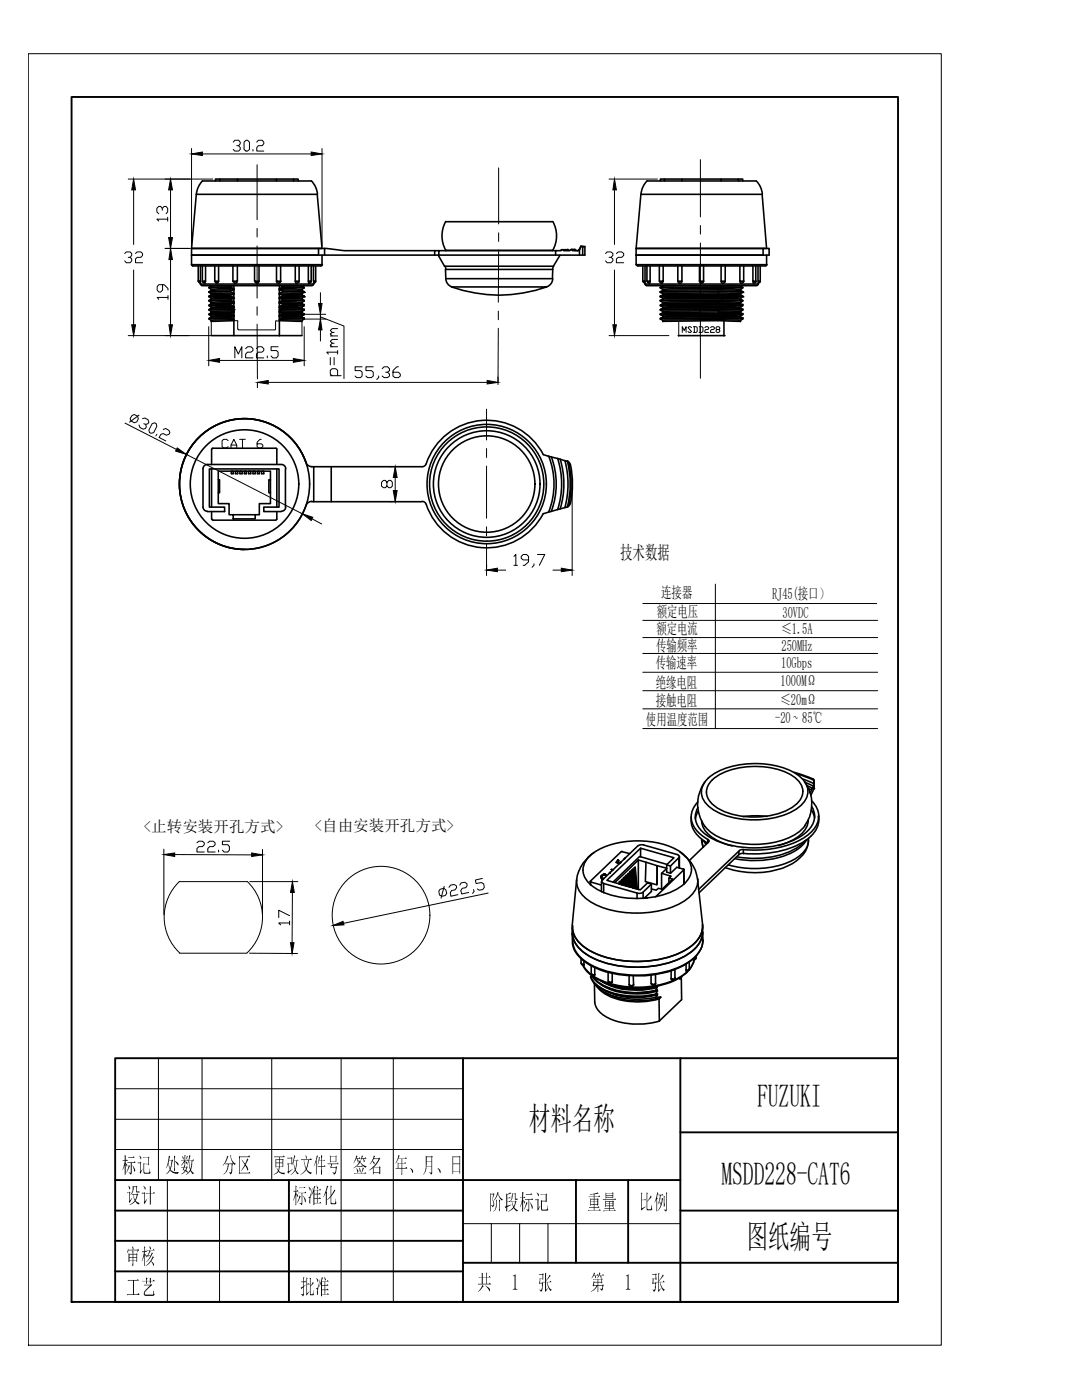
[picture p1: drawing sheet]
<svg xmlns="http://www.w3.org/2000/svg" width="216mm" height="279mm" viewBox="0 0 216 279" stroke-linecap="round" stroke-linejoin="round" font-family="sans-serif">
<defs><g id="words">
<g font-size="6.4">
<text x="151.1" y="220.8">FUZUKI</text>
<text x="105.5" y="225.6">材料名称</text>
<text x="143.9" y="236.5">MSDD228-CAT6</text>
<text x="149" y="249">图纸编号</text>
</g>
<text font-size="4.9" x="43" y="90.7">CAT 6</text>
<g font-size="4.5">
<text x="102" y="257.5">1</text>
<text x="124.6" y="257.5">1</text>
</g>
<g font-size="4.3">
<text x="44.3" y="234">分区</text>
<text x="24.3" y="234">标记</text>
<text x="32.9" y="234">处数</text>
<text x="54.5" y="234">更改文件号</text>
<text x="70.4" y="234">签名</text>
<text x="78.8" y="234">年、月、日</text>
<text x="25.1" y="240.1">设计</text>
<text x="58.3" y="240.1">标准化</text>
<text x="97.6" y="241.4">阶段标记</text>
<text x="117.2" y="241.5">重量</text>
<text x="127.4" y="241.4">比例</text>
<text x="25.1" y="252.3">审核</text>
<text x="95.2" y="257.4">共</text>
<text x="107.4" y="257.5">张</text>
<text x="117.8" y="257.5">第</text>
<text x="129.9" y="257.5">张</text>
<text x="25.2" y="258.4">工艺</text>
<text x="59.9" y="258.4">批准</text>
</g>
<text font-size="3.7" x="123.8" y="111.6">技术数据</text>
<g font-size="3.1">
<text x="131.9" y="119.4">连接器</text>
<text x="154" y="119.6">RJ45(接口）</text>
<text x="131.1" y="123.2">额定电压</text>
<text x="156.2" y="123.3">30VDC</text>
<text x="130.9" y="130">传输频率</text>
<text x="131" y="126.6">额定电流</text>
<text x="155.9" y="130">250MHz</text>
<text x="155.9" y="126.5">≤1.5A</text>
<text x="130.9" y="133.4">传输速率</text>
<text x="130.9" y="137.3">绝缘电阻</text>
<text x="155.8" y="136.8">1000MΩ</text>
<text x="155.9" y="133.3">10Gbps</text>
<text x="130.9" y="140.8">接触电阻</text>
<text x="155.8" y="140.8">≤20mΩ</text>
<text x="128.9" y="144.6">使用温度范围</text>
<text x="154.7" y="144.3">-20</text>
<text x="158.3" y="145.5">~</text>
<text x="160.1" y="144.3">85℃</text>
<text x="28.6" y="166">&lt;止转安装开孔方式&gt;</text>
<text x="62.7" y="165.9">&lt;自由安装开孔方式&gt;</text>
</g>
</g></defs>
<!-- layer: 0 -->
<g fill="none" stroke="#000" stroke-width=".32">
<path d="M39.2 38.8h24.1l1 10.8h-26.1zM40.4 36.1h21.7M40.4 36.1l-.8 1.2-.4 1.5M43.9 35.7h-.9v.4M47.4 36.1v-.4h7.8v.4M47.4 35.7h-3.5v.4M55.2 35.7h3.4v.4M58.6 35.7h.9v.4M62.1 36.1l.9 1.2 .3 1.5M127.9 38.8h24.2M127.9 38.8l-1 10.8h26.1l-.9-10.8M129.1 36.1l-.8 1.2-.4 1.5"/>
<path d="M129.2 36.1h21.6M132.6 35.7h-.8v.4M136.1 36.1v-.4h7.8v.4M136.1 35.7h-3.5v.4M143.9 35.7h3.5v.4M147.4 35.7h.8v.4M150.9 36.1l.8 1.2 .4 1.5M38.2 52.8l.3 .3M38.2 49.6h25.4M38.2 49.6v3.2h26.1v-1.9M38.5 53.1h25.5M39.6 53.1v3h.4v-3"/>
<path d="M39.6 56.1l.4 .4v-.4M40 56.7l.3 .2M40 56.6v.1M40.3 57h22M40.4 53.1v3h.6v-3M40.4 56.1l.2 .3 .3 .1M41 56.1l-.2 .5M41.7 58.2l4.2-.1v.1l.8 .3v.2l-4.5 .2M41.7 59.1l4.2-.1v.1l.8 .3v.1l-4.5 .2M41.7 60l4.2-.1 .8 .3v.2l-4.5 .2v-.2M41.7 60l.5 .4M41.7 59.1l.5 .4"/>
<path d="M41.7 58.2l.5 .4M42.2 57.8l-.5-.5h4.2l.8 .3v.2l-4.5 .2M42.2 57v.1M42.2 57.8v.2M42.2 58.6v.3M42.2 59.5v.2M42.2 59.7l-.5 .3M42.2 58.9l-.5 .2M42.2 58l-.5 .2M42.2 57.1l-.5 .2M42.9 53.1v3h.7M42.9 56.1l.1 .3 .3 .1"/>
<path d="M43.6 53.1v3l-.3 .5M43.6 56.1h.1M44.8 57l-2.6 .1M45.9 59.9l-4.2 .2M45.9 59.1l-4.2 .1M45.9 58.2l-4.2 .1M45.9 57.3l-4.2 .2M46.5 53.1v3h.9v-3M46.5 56.1l.1 .2 .4 .2M46.7 59.4l-4.5 .1M46.7 58.5l-4.5 .1M46.7 57.6l-4.5 .2"/>
<path d="M46.7 57v10M46.7 56.9l-.7 .3M46.7 57.8l-.8 .3M46.7 58.7l-.8 .3M46.8 59.5l-.8 .3M47.4 56.1l-.2 .3-.3 .2M50.8 53.1v3h.9v-3M50.9 56.1a.41 .41 0 0 0 .4 .4 .41 .41 0 0 0 .4-.4M55.2 53.1v3h.8v-3M55.2 56.1l.1 .3 .3 .2M55.7 57.8l.8 .3M55.7 58.7l.8 .3"/>
<path d="M55.7 59.5l.8 .3M55.7 59.4l4.6 .1M55.7 58.5l4.6 .1M55.7 57.6l4.6 .2M55.7 57v10h4.6M55.8 56.9l.7 .3M56 56.1l-.1 .2-.3 .2M56.5 59.9l4.2 .2M56.5 59.1l4.2 .1M56.5 58.2l4.2 .1M56.5 57.3l4.2 .2M57.6 57l2.7 .1"/>
<path d="M58.9 53.1v3h.8v-3M58.9 56.1l.3 .5M59.7 56.1l-.1 .3-.3 .1M60.3 57.8l.4-.5h-4.2l-.8 .3v.2l4.6 .2M60.3 57v.1M60.3 57.8v.2M60.3 58.6v.3M60.3 59.5v.2M60.3 59.7l.4 .3M60.3 58.9l.4 .2M60.3 58l.4 .2M60.3 57.1l.4 .2"/>
<path d="M60.7 58.2l-4.2-.1v.1l-.8 .3v.2l4.6 .2M60.7 59.1l-4.2-.1v.1l-.8 .3v.1l4.6 .2M60.7 60l-4.2-.1-.8 .3v.2l4.6 .2v-.2M60.7 60l-.4 .4M60.7 59.1l-.4 .4M60.7 58.2l-.4 .4M61.5 53.1v3h.6v-3M61.5 56.1l.2 .5M62.1 56.1l-.1 .3-.3 .1M62.5 53.1v3h.5v-3M62.5 56.6v.1h-22.5M62.6 56.1v.4"/>
<path d="M62.6 56.7l-.3 .2M63 56.1l-.2 .3-.2 .1M64.3 52.8l-.3 .3M64.8 49.6h-1.2v1.3h-25.4h78.5v-1.7h-.4v1.7M86.7 50h-18.1l-3.8-.4v1.3M87.4 50.9l1.3 2.2h21.7l1.4-2.2M87.6 50h-.9v.9M88.8 53.1l.2 .6M88.9 53.8h21.4l-.1 1.8h-21.2zM88.9 44.2a5.9 5.9 0 0 0 0 5.7M89 50h21.2M89 44.2h21.2"/>
<path d="M89 55.6a1.75 1.75 0 0 0 1.1 1.6M90.1 57.3h19a28.1 28.1 0 0 1-19 0zM110.3 55.6a1.75 1.75 0 0 1-1.2 1.6M110.3 44.2a5.9 5.9 0 0 1 0 5.7M110.5 53.1l-.2 .6M110.9 50h-23.3v.9M112.2 49.8h1M113.2 49.8l.3 .2M114 49.8h.9v.2M114.7 49.8h-.7M115.6 49.7l-.1 .3h-.3M115.6 49.7l-.2 .3h-1.2l-.1-.2h-.3l-.1 .2h-1.2l-.2-.2-.4 .1v.1h-1v.9"/>
<path d="M115.6 49.7v1.2M115.9 49.2h.6M115.9 49.1l-.2 .6M126.9 50.9h25.4v-1.3h1.2v1.3zM126.9 50.9v1.9h26.1v-1.9M127 52.8l.2 .3h25.5M128.3 53.1v3h.4v-3M128.3 56.1l.2 .3 .2 .1M128.7 56.1v.4M128.7 56.7l.3 .2M128.7 56.6v.1M129 57h22"/>
<path d="M129.1 53.1v3h.6v-3M129.2 56.1l.1 .3 .3 .1M129.7 56.1l-.2 .5M131.6 53.1v3h.7v-3M131.6 56.1l.1 .3 .3 .1M131.8 59.2l12.2-.1 4.2 .1M131.8 58.2l12.2-.1 4.2 .1M131.8 58.3l12.2-.1 4.2 .1M131.8 57.5l12.2-.2 4.2 .2M131.8 60l.5 .4M131.8 59.1v.1l.5 .3M131.8 58.2v.1l.5 .3"/>
<path d="M132.3 57.8l-.5-.5h16.4l-.4 .5M132.3 58.9l10.9-.2 4.6 .2M132.3 58l10.9-.2 4.6 .2M132.3 57v.1M132.3 57.8v.2M132.3 58.6v.3M132.3 59.5v.2M132.3 59.7l-.5 .3M132.3 58.9l-.5 .2M132.3 58l-.5 .2M132.3 57.1l-.5 .2M132.3 56.1l-.3 .5"/>
<path d="M132.3 56.1h.1M134.9 57l-2.6 .1M135.2 53.1v3h.9v-3M135.3 56.2l.4 .3M135.3 56.1v.1M136.1 56.1l-.2 .3-.3 .2M139.6 53.1v3h.8v-3M139.6 56.1a.41 .41 0 0 0 .4 .4 .41 .41 0 0 0 .4-.4M143.2 59.5l4.6 .2M143.2 59.4l4.6 .1M143.2 58.5l4.6 .1M143.3 57.6l4.5 .2"/>
<path d="M143.4 59.5l-11.1 .2M143.4 59.4l-11.1 .1M143.4 58.5l-11.1 .1M143.5 57.6h-9.9l-1.3 .2M143.9 53.1v3h.8v-3M143.9 56.1l.1 .3 .3 .2M144 59.9l4.2 .2M144 59.9l4.2 .1M144 59l4.2 .1M144.1 59.9l-12.3 .2M144.1 59.9h-10.7l-1.6 .1M144.2 59l-12.4 .1"/>
<path d="M144.7 56.1l-.1 .2-.3 .2M145.1 57l2.7 .1M147.6 53.1v3h.8v-3M147.6 56.1l.3 .5M147.8 57v.1M147.8 57.8v.2M147.8 58.6v.3M147.8 59.5v.2M147.8 59.7l.4 .3M147.8 58.9l.4 .2M147.8 58l.4 .2M147.8 57.1l.4 .2"/>
<path d="M148.2 60l-.4 .4M148.2 59.1l-.4 .4M148.2 58.2l-.4 .4M148.4 56.1l-.1 .3-.3 .1M150.2 53.1v3h.6v-3M150.2 56.1l.2 .5M150.9 56.1l-.2 .3-.2 .1M151.2 53.1v3h.5v-3M151.2 56.6v.1h-22.5M151.3 56.1v.4l.4-.4M151.3 56.7l-.3 .2M152.3 49.6h-25.4v1.3"/>
<path d="M153 52.8l-.3 .3M41.7 60.9l4.2-.1 .8 .3v.3M41.7 61.8l4.2-.2v.2l.8 .2v.3M41.7 62.7l4.2-.1 .8 .3v.3l-4.5 .1M41.7 63.5l4.2-.1v.1l.8 .3v.2l-4.5 .1M42.2 67h13.6M42.2 61.5l-.5 .3 .5 .4v.2M42.2 62.4l-.5 .3 .5 .3v.3M42.2 63.3l-.5 .2 .5 .4v.3M42.6 62.7h4.1M42.6 63.5h4.1M42.6 61.8h4.1"/>
<path d="M45.9 60.9l-4.2 .1M45.9 61.8l-4.2 .1M45.9 62.7l-4.2 .1M45.9 63.5l-4.2 .2M46.7 60.2l-4.5 .2M46.7 61.4l-4.5 .1M46.7 61.1l-4.5 .2M46.7 60.5l-4.5 .1-.5 .3 .5 .4v.2M46.7 62.3l-4.5 .1M46.7 62l-4.5 .2M46.7 62.9l-4.5 .1M46.7 63.8l-4.5 .1"/>
<path d="M46.8 60.5l-.8 .2M46.8 61.4l-.8 .2M46.8 62.2l-.8 .3M46.8 63.1l-.8 .2M55.7 60.5l.8 .2M55.7 61.4l.8 .2M55.7 62.2l.8 .3M55.7 63.1l.8 .2M55.7 60.2l4.6 .2M55.7 61.4l4.6 .1M55.7 61.1l4.6 .2M55.7 60.5l4.6 .1 .4 .3-.4 .4v.2"/>
<path d="M55.7 62.3v-.3l.8-.2v-.2l4.2 .2-.4 .4v.2M55.7 62.3l4.6 .1M55.7 62l4.6 .2M55.7 62.7h4.1M55.7 62.9l4.6 .1M55.7 63.5h4.1M55.7 63.8l4.6 .1M55.7 61.8h4.1M56.5 60.9l4.2 .1M56.5 61.8l4.2 .1M56.5 62.7l4.2 .1M56.5 63.5l4.2 .2"/>
<path d="M60.3 62.4l.4 .3-.4 .3v.3M60.3 63.3l.4 .2-.4 .4v.3M60.7 60.9l-4.2-.1-.8 .3v.3M60.7 62.7l-4.2-.1-.8 .3v.3l4.6 .1M60.7 63.5l-4.2-.1v.1l-.8 .3v.2l4.6 .1M131.8 61l12.2-.1 4.2 .1M131.8 61.9l12.2-.1 4.2 .1M131.8 61.8l12.2-.2 4.2 .2M131.8 62.8l12.2-.1 4.2 .1M131.8 62.7v.1a2.05 2.05 0 0 0 1.8 .2l9.6-.1 4.6 .1M131.8 63.7l12.2-.2 4.2 .2M131.8 63.5l12.2-.1 4.2 .1"/>
<path d="M132.3 60.4v.2l10.9-.2 4.6 .2v-.2M132.3 60.4l1.3-.2h9.6l4.6 .2M132.3 61.5l10.9-.1 4.6 .1M132.3 61.3l10.9-.2 4.6 .2M132.3 61.5v-.2l-.5-.3a1.35 1.35 0 0 1 1.4-.4h13.6h1l.4 .3-.4 .4v.2M132.3 62.4l10.9-.1 4.6 .1M132.3 62.2l10.9-.2 4.6 .2M132.3 61.5l-.5 .3v.1l.5 .3v.2M132.3 64.1l10.9-.1 4.6 .1M132.3 63.3l10.9-.1 4.6 .1M132.3 63.3l-.5 .2v.2l.5 .2v.3M132.3 63v.3"/>
<path d="M132.3 62.4l-.5 .3M132.6 61.8h14.8M132.6 62.7h14.8M132.6 63.5h14.8M135.4 67h9.1M136.8 63.2l-4.5 .1M143.2 63.8l4.6 .1M143.4 63.8l-11.1 .1M144 60.8l4.2 .1M144 62.6l4.2 .1M144.1 60.8l-12.3 .1M144.1 62.6l-12.3 .1"/>
<path d="M144.5 63.9v3.1M147.8 61.5l.4 .3-.4 .4v.2M147.8 62.4l.4 .3-.4 .3v.3M147.8 63.9v.3M147.8 63.3l.4 .2M148.2 63.5l-.4 .4M40.5 93.6v7.6M42.2 89.6v3.1M42.2 93.6v7.6M42.4 89.5h12.6M43.6 94h10.4v6.5h-2.3v2.2h-.8v.9h-4.4v-.9h-.8v-2.2h-2.1zM43.6 95.7h.2v2.6h-.2"/>
<path d="M46.2 94h.3v.5h-.3zM47 94h.4v.5h-.4zM47.9 94h.4v.5h-.4zM48.8 94h.3v.5h-.3zM49.6 94h.4v.5h-.4zM50.5 94h.4v.5h-.4zM51.4 94h.3v.5h-.3zM52.2 94h.4v.5h-.4zM54 95.7h-.3v2.6h.3M55.1 89.5l.1 .1M55.2 89.6v3.1M55.2 93.6v7.6"/>
<path d="M56.1 92.7h-14.7a.86 .86 0 0 0-.9 .9M56.2 92.7a.86 .86 0 0 1 .8 .9M57 93.6v7.6M61 92.3a1.3 1.3 0 0 0 1.3 .8M62.2 93.1h3.9M62.6 93.1v7M66.1 93.1v7M109.5 91a15.1 15.1 0 0 1 0 11.2M110 91.1a15.6 15.6 0 0 1 0 11M111.3 91.5a16.7 16.7 0 0 1 0 10.2M111.8 91.6a17.1 17.1 0 0 1 0 10M112.7 91.9a17.9 17.9 0 0 1 0 9.4"/>
<path d="M113.2 92a18.4 18.4 0 0 1 0 9.2M113.4 92.1a18.6 18.6 0 0 1 0 9M113.8 92.7a1.03 1.03 0 0 0-1.2-.8l-4.2-1.2a12.8 12.8 0 0 0-12.4-6.8 12.8 12.8 0 0 0-11.1 8.9l-.7 .3h-18.1M113.8 92.7a18.8 18.8 0 0 1 0 7.8M40.5 101.2a.86 .86 0 0 0 .9 .8M41.3 102.1h3.5v-.9h-3v-7.6h13.9v7.6h-3.1v.9h3.5M42.2 102.1v1.5M42.3 103.6l.1 .1M42.4 103.8h12.6M46.5 102.7h4.4M55.2 102.1v1.5l-.1 .1M57 101.2a.86 .86 0 0 1-.8 .8"/>
<path d="M61 101a13 13 0 0 1-19.9 6 13 13 0 0 1 0-20.8 13 13 0 0 1 19.9 6.1 13 13 0 0 0-22.9-3.2 13 13 0 0 0 10.7 20.6M62.2 100.1h22M62.3 100.1a1.3 1.3 0 0 0-1.3 .8M84.2 100.1a.87 .87 0 0 1 .9 .6 12.7 12.7 0 0 0 11 8.6 12.7 12.7 0 0 0 12.3-6.8M113.1 101.2l-4.7 1.3M113.8 100.5l-.2 .3-.4 .4M140.6 156.2a7.4 7.4 0 0 0 0 8.8M141.3 155.3a15 15 0 0 1 11.3-2.8 12.3 12.3 0 0 1 7.4 2.9 3.5 3.5 0 0 1-.3 5.4 15.5 15.5 0 0 1-10.9 2.8 12.1 12.1 0 0 1-7.9-3.3 3.5 3.5 0 0 1 .4-5zM142.2 155.6a13.9 13.9 0 0 1 10.8-2.5 9 9 0 0 1 6.9 3.5 3.2 3.2 0 0 1-1.2 4.1 15.4 15.4 0 0 1-13.3 1.6 6.2 6.2 0 0 1-4.3-3.5 3.1 3.1 0 0 1 1.1-3.2zM158.4 154.1l3.8 1.4M158.9 154.4l3.6 1.4M160.1 155.5l2.4 .9"/>
<path d="M160.5 156a7.4 7.4 0 0 1 .1 8.8M160.7 156.2l1.6 .7M161.1 156.8l1 .5M161.3 157.4l.6 .3M162 159.9a4 4 0 0 1-.1 6.1 15.8 15.8 0 0 1-10.2 3.6h-3.3M162 157.3l-.3 1M162.4 157.4l-.6 1.3M117.3 171.1a7.4 7.4 0 0 0-2.2 4.5l-.9 9.2M117.5 171.1a13.9 13.9 0 0 1 9.6-3.3 13.9 13.9 0 0 1 9.7 3.1 3.5 3.5 0 0 1-.2 5.4 15.2 15.2 0 0 1-10.8 3 13 13 0 0 1-8.2-3 3.5 3.5 0 0 1-.1-5.2zM117.8 175.9v.7M117.8 175.9l.1 .1M117.8 175.9h.1"/>
<path d="M117.8 176.6v-.6l2.2 .6M118.5 170.2l-1.1 .9M119.9 175v.1zM119.9 174.9v.2M120 174.8l-.1 .1M120 175.9v2.1M120.1 174.8l-.1 .1M120.1 175v.1M120.1 175.2h.1M120.1 174.7v.2v-.2M120.2 175.7l-.1 .4 .4 .2M120.2 174.7h.1"/>
<path d="M120.3 174.6l-.1 .1M120.3 174.7v-.2v.2M120.3 175.2l-.1 .1M120.3 175.4h.1M120.3 174.5h.1M120.3 175.3v.1M120.5 175.4a.4 .4 0 0 1-.4-.5 .4 .4 0 0 1 .5-.3l.3-.1a.84 .84 0 0 0-1 .6l.4 .5M120.5 174.5v.1zM120.5 174.5h.2v.1M120.5 178.2v-1.9l6.6 1.9v1.1M120.8 174.5h.1M120.8 174.6h.1"/>
<path d="M121.7 174.2h.1M121.7 174.1h.1M121.7 174.2l-.1 .1M122.1 173.6l.1 .1M122.3 173.6l-.3-.1 .2 .2M123.1 172.1v.1M123.2 171.7l.3 .1-.4 .3 .5 .2-.7-.2zM123.2 171.8l-.3 .3M123.2 171.8v.1M123.2 171.8h.1M123.3 171.6v.2v-.1M123.3 171.8h.2"/>
<path d="M123.6 176v.5M123.6 176.5v-.5l.2-.2 .1 .7M123.8 172.1v.2M123.8 172.1v.1M123.9 172.1h.1M123.9 172.1l-.2 .2M124 175.6v1M124.1 176.6l-.1-1 .2-.2 .1 1.2M124.1 170l1.6 .4M124.2 169.9l-.2 .1-6.2 5.9M124.4 175.2l.1 1.5M124.6 176.7l-.2-1.5 .2-.2 .2 1.8"/>
<path d="M124.6 171.3v.1M124.7 171.2l-.1 .2M124.8 174.8l.2-.2 .3 2.3M124.9 176.8l-.1-2 .2 2M125.3 174.4v2.6M125.5 177l-.2-2.6 .2-.2 .2 2.8M125.7 174l.1 3.1M126 177.1l-.3-3.1 .2-.2 .3 3.4M126.1 173.6l.1 3.6M126.4 177.3l-.3-3.7 .2-.2 .4 3.9M126.5 173.2l.2 3.9M126.9 177.4l-.4-4.2 .2-.2 .5 4.5"/>
<path d="M127.2 168.8l-7.1 6.9M127.3 168.8l.5-.2h.7l6.6 1.9 .4 .3v.4M127.4 171.6v5.9M127.8 171v-1.7l6.7 1.9-1.5 1.4M127.8 169.3l-6.7 6.4 6.7 1.9 1.4-1.4 .8 .3v1.4l-1.3 1.2M128.3 178l-.5 .3-.6-.1M128.8 179.2l-.1-.1 .5 .1M128.9 172.1l-.1 3.8 2.3 .7v-3.8v3.8M130 176.5l-1.7 1.5v1.3M132 174.3v3.2M133 173.3l-1 1 1.9 .6-.4 .3 .7 .2-2.1 2.1-.7-.2-.5 .4-.9-.3M133 173.3l-5.6-1.7-4.7 4.5"/>
<path d="M133.1 172.5l-5.5-1.6-5.3 5.2M133.5 175.2v1M133.8 172.8l1.6-1.6 .1 2M135.6 171v2.2M135.7 170a7.6 7.6 0 0 1 3.5 5.4l1 9.2M136.4 173.4l.1 3.1M136.4 173.5l-1.3-.4-1.3 1.2-.8-.3v-1.4l.8 .2v1.5M136.5 176.5v-2.9l-5.7 5.4M137.9 163.1a5 5 0 0 0 2.5 4.7l.8 .5M139.2 175.4a4.8 4.8 0 0 1-2.8 4.5 20 20 0 0 1-18.5 .1 5.1 5.1 0 0 1-2.8-4.4M139.2 160a4.1 4.1 0 0 0 .6 6.6l1.6 1.1v.4M139.4 161.8l-.6 1.7"/>
<path d="M139.4 177.5l8-7.7v.7l-7.9 7.7M140 167.5v.4M140 163.8a4.8 4.8 0 0 0 3.2 4l2.9 1M140.4 169.1l-.3-1.2 .2 1.2M140.4 167.8l.5 .7M140.7 168l.3 .3M141.2 167.6v.6M141.3 168.1l-3.8 3.7M148.3 169.6v.8M148.4 170.3l-.9 .2M148.4 169.5l-.9 .3M153.1 162.9l-2.1-.1-2.7 .2"/>
<path d="M160.6 167.8a12.4 12.4 0 0 1-8.2 3.4 20.1 20.1 0 0 1-5.4-.2M160.6 164.8a10.2 10.2 0 0 1-6.4 3.4 16.5 16.5 0 0 1-12.4-2.2l-1.1-1.1M160.9 167.6a8.7 8.7 0 0 1-5.6 3.6 19.7 19.7 0 0 1-8.7 .2M161.3 163.6a4.8 4.8 0 0 1-3.1 4l-2.9 1.2M161.3 167.7a5 5 0 0 1-3.3 4.1 18.5 18.5 0 0 1-12.7 .8M161.3 167.3a5.2 5.2 0 0 1-2.3 4.5 15.8 15.8 0 0 1-13.9 1.5l-.4-.1M161.9 161.6l.6 1.7M162 161a3.7 3.7 0 0 1-.8 4.8 15.2 15.2 0 0 1-10.5 3.4 16.8 16.8 0 0 1-9.8-2.6 4 4 0 0 1-1.8-5.1l.2-.3M163.4 163.6a5.4 5.4 0 0 1-3.2 4.5 20.4 20.4 0 0 1-11.8 2.2M114.2 185.2v1.1a5.4 5.4 0 0 0 1.4 4.6 13.7 13.7 0 0 0 7.8 3.6 20.6 20.6 0 0 0 13.9-2.4 5.8 5.8 0 0 0 2.9-6.1M114.2 186.2a5.7 5.7 0 0 0 3.3 4.6 21.5 21.5 0 0 0 19.5-.2 5.7 5.7 0 0 0 3.2-4.6 5.6 5.6 0 0 1-3.3 4.7 21.6 21.6 0 0 1-19 .3 6.1 6.1 0 0 1-3.7-4.8zM114.2 184.7a4.9 4.9 0 0 0 2.8 4.6 21.2 21.2 0 0 0 16.6 1.7 9.6 9.6 0 0 0 6.2-4.4l.4-1.1v-1a5.2 5.2 0 0 1-3 4.9 21.4 21.4 0 0 1-19.9 .1 5.5 5.5 0 0 1-3.1-4.8z"/>
<path d="M115.9 191.4v.9M116.3 192.7a8.8 8.8 0 0 0 6.1 3.9 19.3 19.3 0 0 0 13-1.4l1.7-1.2M116.4 192.7l.5 .8 1.2 1.1M116.5 191.8v.9M116.5 192.4h-.3l-.2-.2 .2 .4h.3M117.8 194.9a6.1 6.1 0 0 0 3.9 3.1 17.8 17.8 0 0 0 9.1 .4M118 192.8v1.6M118 194.7l-.2 .2a4.9 4.9 0 0 0 3 2.8 15.6 15.6 0 0 0 10 .7l.4-.7M118.1 194.7a7.2 7.2 0 0 0 4.6 2.9M118.2 194.7a7.5 7.5 0 0 0 4.5 2.8M118.2 195.6l.7 1.1 1.1 1M118.6 196.5l.1 3.6a4.2 4.2 0 0 0 2.7 3.1 14.8 14.8 0 0 0 10.2 .6"/>
<path d="M118.7 193.1l-.1 1.6M118.7 194.5h-.4l-.3-.2 .2 .4h.4M119.2 197a9.7 9.7 0 0 0 7.6 2.9l2.5-.1 2.3-.5M119.8 197.1l1.4 .8 1.7 .6M119.8 196.4l1.4 .8 1.7 .6M119.9 195.7l1.3 .8 1.7 .6M119.9 195.8l1.3 .6 1.5 .5M119.9 197.7l.9 .5M120 197.6l1.2 .7 1.5 .6M120.6 196.1l2 .7M120.8 198.1a13.8 13.8 0 0 0 11.1 .9M121.3 194v1.8"/>
<path d="M122.1 196.1a.41 .41 0 0 1-.4 .1 .41 .41 0 0 1-.3-.4l.3 .2 .5-.1-.1 .2M122.2 194.2v1.7M122.6 197.5l2.4 .5a16.1 16.1 0 0 0 5.8-.3M122.6 196.8a17.4 17.4 0 0 0 8.1 .2M122.9 198.6a15.7 15.7 0 0 0 8.3 0M122.9 197.1a17 17 0 0 0 8.2 0M125.5 194.7v1.9M125.6 196.5l.4 .2 .4-.2M126.4 194.7v1.8M126.4 196.5a.41 .41 0 0 1-.4 .4 .41 .41 0 0 1-.4-.4M129.9 194.6v1.7M130 196.3v.1"/>
<path d="M130 196.3h.1M130.8 196.2l-.4 .3-.4-.2M130.8 196.2a.41 .41 0 0 1-.3 .4 .41 .41 0 0 1-.5-.2M130.8 196.8v.2a16.7 16.7 0 0 1-8.2-.1M130.8 194.5v1.8M130.9 199h.9M131.1 196.9l-.3 .9-3.4 .4a17.9 17.9 0 0 1-4.8-.5M131.2 198.4l-.3 .7a17.8 17.8 0 0 1-8.2-.2M131.2 197.8a17 17 0 0 1-8.3 .1M131.2 196.9l-.4 .1M131.2 197.6l-.4 .1M131.2 198.3l-.4 .1"/>
<path d="M133.9 193.7v1.7l.1 .2M134 195.3l.5 .1 .2-.3-.1 .4h-.5M134.7 193.5v1.7M135.6 195.4l.3-.3 .1 4.4-4.4 4.3-.1-4.4 .3-.3M135.9 194.9l-.2 .5M136 194.9v.2M136.9 192.4l.1 1.5M136.9 193.6h.4l.2-.2-.2 .3-.3 .1M137.2 193.8a14.7 14.7 0 0 1-10.2 3.2 16.4 16.4 0 0 1-8.7-2.3M137.3 193.8l-.2 .2M137.5 192v1.4M137.6 193.5l.5-.8 .4-1.1-.1 .5-.9 1.5"/>
<path d="M138.4 191.4l.5-.3-.2 .4-.3 .1M138.4 191.3v.3M138.9 190.8v.4M140.2 185v1M140.3 187.6a5.7 5.7 0 0 1-3.3 4.6 21.5 21.5 0 0 1-19.4 .2 5.7 5.7 0 0 1-3.3-4.6"/>
<circle cx="48.8" cy="96.6" r="13"/>
<circle cx="48.8" cy="96.6" r="10.8"/>
<circle cx="97.1" cy="96.6" r="11.9"/>
<circle cx="97.1" cy="96.6" r="10.6"/>
<circle cx="97.1" cy="96.6" r="9.6"/>
<circle cx="97.1" cy="96.6" r="11.4"/>
</g>
<g fill="#000">
<circle cx="41.7" cy="58.3" r=".16"/>
<circle cx="41.7" cy="59.2" r=".16"/>
<circle cx="60.7" cy="59.2" r=".16"/>
<circle cx="60.7" cy="58.3" r=".16"/>
<circle cx="131.8" cy="59.2" r=".16"/>
<circle cx="131.8" cy="58.3" r=".16"/>
<circle cx="148.2" cy="59.2" r=".16"/>
<circle cx="148.2" cy="58.3" r=".16"/>
<circle cx="41.9" cy="60.8" r=".16"/>
<circle cx="41.9" cy="61.7" r=".16"/>
<circle cx="41.9" cy="62.6" r=".16"/>
<circle cx="41.9" cy="63.4" r=".16"/>
<circle cx="46.7" cy="61.8" r=".16"/>
<circle cx="55.7" cy="61.8" r=".16"/>
<circle cx="60.5" cy="63.4" r=".16"/>
<circle cx="60.5" cy="61.7" r=".16"/>
<circle cx="60.5" cy="60.8" r=".16"/>
<circle cx="60.5" cy="62.6" r=".16"/>
<circle cx="131.9" cy="60.8" r=".16"/>
<circle cx="131.9" cy="61.7" r=".16"/>
<circle cx="131.9" cy="63.4" r=".16"/>
<circle cx="131.9" cy="62.6" r=".16"/>
<circle cx="144.5" cy="67" r=".16"/>
<circle cx="148.1" cy="63.4" r=".16"/>
<circle cx="148.1" cy="61.7" r=".16"/>
<circle cx="148.1" cy="60.8" r=".16"/>
<circle cx="148.1" cy="62.6" r=".16"/>
<circle cx="113.1" cy="92.1" r=".16"/>
<circle cx="120.3" cy="174.7" r=".16"/>
<circle cx="120.7" cy="174.5" r=".16"/>
<circle cx="122" cy="173.5" r=".16"/>
<circle cx="123.2" cy="171.9" r=".16"/>
<circle cx="124.7" cy="171.3" r=".16"/>
</g>
<path d="M162.1 155.4l.3 .3M162.4 155.9v.5M162.4 156.4l-.4 1.1v-.2M162.4 155.8v1.5M162.5 157.3v.1M163.3 162.9l.1 .7" fill="none" stroke="#000" stroke-width=".38"/>
<g fill="none" stroke="#000" stroke-width=".2">
<path d="M32.9 35.7h5.1M34 37.9v9.5M38.2 29.6v19.5M40.4 30.7h21.7M46.5 28.4l.4-.4h.7l.3 .4v.3l-.3 .4h-.4M47.6 29.1l.3 .3v.4l-.3 .3h-.7l-.4-.3M49.1 28h.3l.4 .4v1.4l-.4 .3h-.3l-.4-.3v-1.4zM50.5 29.8v.3M51.2 28.4l.4-.4h.7l.3 .4v.3l-.3 .4h-.7l-.4 .3v.7h1.4M51.3 32.9v11M64.3 29.6v19.5M99.5 33.5v11.2"/>
<path d="M139.8 31.9v11.4M32.4 42v-.4l-.3-.4h-.4l-.4 .4v.7l.4 .4M32.4 41.6l.4-.4h.3l.4 .4v.7l-.4 .4M32.4 56.8v1.1l-.3 .4h-.4l-.3-.4v-.7l.3-.4h1.1l.7 .8v.3M32.9 49.6h5.1M33.5 43.7h-2.2l.4 .4M33.5 43.4v.7M33.5 59.4h-2.1l.3 .3M33.5 59v.7M34 51.8v13M51.3 45.6v1.7M51.3 49.1v10.4"/>
<path d="M63.9 58.4v2.2M99.5 46.5v1.7M99.5 49.9l-.1 10.4M139.8 45v1.7M139.8 48.5v10.4M32.9 67h4.8M41.6 65.2v7.8M42.2 64.2v2.8M43.8 71.9h14.7M46.7 64h.6M46.9 71.4v-2.2l.7 1.5 .7-1.5v2.2M47.4 64l.1 .1"/>
<path d="M47.4 64.1v1.6M47.5 65.7l.1 .1M49 69.6l.4-.4h.7l.4 .4v.4l-.4 .3h-.7l-.4 .4v.7h1.5M51.2 69.6l.4-.4h.7l.3 .4v.4l-.3 .3h-.7l-.4 .4v.7h1.4M51.3 64.7l.1 10.9M51.3 61.2v1.7M51.4 76.4v1M53.3 71v.4M53.5 76.3h43.7M55 64.2l-.1 1.6h-7.3M55.1 64l-.1 .1M55.1 64.1h.6"/>
<path d="M55.5 69.2h-1.4v.8h1.1l.3 .3v.7l-.3 .4h-.8l-.3-.4M60.2 61.5l.4 .3M60.3 64.2v2.8M60.7 65.2v7.8M60.7 62.7h4.3M60.7 63.7h4.3M63.9 63.2l4.7 1.9v10.5M63.9 62.7v1v-1M63.9 65.8v2.3M65.9 75h2.2M65.9 71.4v1.4M65.9 69.2h1.5"/>
<path d="M65.9 67h1.5M66.3 75l-.4-.3v-.8l.4-.3h.7l.4 .3v1.1M66.7 68.5h-.4l-.4 .4 .4 .3M66.7 66.3h-.4l-.4 .4 .4 .3M66.7 71.4v1.4M67.4 70.3h-2.2l.3 .4M67.4 67.7h-1.1l-.4 .4 .4 .4M67.4 65.6h-1.1l-.4 .4 .4 .3M67.4 70v.7M72.3 73.2h-1.4v.8h1l.4 .3v.7l-.4 .4h-.7l-.3-.4M74.5 73.2h-1.5v.8h1.1l.4 .3v.7l-.4 .4h-.8l-.3-.4M75.6 75v.4l-.4 .3"/>
<path d="M76.3 73.6l.3-.4h.7l.4 .4v.4l-.4 .3h-.3M77.3 74.3l.4 .4v.3l-.4 .4h-.7l-.3-.4M79.5 73.2h-.3l-.8 .8v1l.4 .4h.7l.4-.4v-.3l-.4-.4h-1.1M99.4 75.2v1M99.4 65.5v11.3M99.4 62.1v1.7M135.4 64.2v2.8M136.1 66.3v-1.1l.4 .8 .4-.8v1.1M138 65.4l-.2-.2h-.3l-.2 .2 .7 .8-.2 .1h-.3l-.2-.1M138.4 65.2h.5l.2 .2v.8l-.2 .1h-.5M138.5 65.2v1.1M139.5 65.2h.6l.2 .2v.8l-.2 .1h-.6"/>
<path d="M139.7 65.2v1.1M139.8 60.6v1.7M139.8 64.1v11.4M140.6 65.4l.2-.2h.4l.2 .2-.2 .4h-.4l-.2 .2v.3h.8M141.8 65.4l.2-.2h.4l.2 .2-.2 .4h-.4l-.2 .2v.3h.8M143.1 65.8l-.2-.2 .2-.4h.3l.2 .4-.2 .2h-.3l-.2 .4 .2 .1h.3l.2-.1-.2-.4M24.9 84.4l10.3 5.3M26.3 82.9l.5-.2 .6 .3 .2 .6-.3 .6-.5 .2-.6-.4-.2-.4zM27.7 82.9l-1.9 1.4M28.4 83.6l.5-.2 .6 .3 .2 .6-.2 .3-.4 .1-.4-.1M29.1 84.7l.1 .5-.2 .3-.4 .1-.7-.3-.2-.5M30.3 84.6l.6-.2 .3 .2 .1 .5-.6 1.2-.5 .2-.4-.2-.1-.5z"/>
<path d="M31.3 86.7l-.2 .3M32.6 85.7l.5-.2 .6 .4 .2 .4-.2 .4-.5 .2-.6-.4-.5 .2-.4 .6 1.4 .7M37.1 90.7l23.2 11.8M77.2 96.3l.4-.4h.4l.3 .4v.7l-.3 .3h-.4l-.4-.3v-.7l-.3-.4h-.4l-.4 .4v.7l.4 .3h.4l.3-.3M77.8 93.1h.5M78.9 95.3v2.6M97.1 81.6v6.2M97.1 89.5v1.8M97.1 93v10.4M62.3 103.6l1.9 1M77.8 100.1h.5M97.1 105.1v1.8"/>
<path d="M97.1 108.6v6.3M142.7 116.6v28.8M128.3 127.2h46.8M128.3 130.4h46.8M128.3 134.2h46.8M128.3 137.8h46.8M128.3 123.8h46.8M128.3 120.4h46.6M128.3 141.5h46.8M128.3 145.4h46.8M162.4 156.4v1M32.7 169.5v13"/>
<path d="M34.9 170.5l15.3 .1M35.8 175.9h13.5M35.8 175.9a9.8 9.8 0 0 0 .1 14.3M39.3 168.2l.4-.3h.7l.4 .3v.4l-.4 .4h-.7l-.4 .3v.7h1.5M41.5 168.2l.3-.3h.7l.4 .3v.4l-.4 .4h-.7l-.3 .3v.7h1.4M43.6 169.7v.3M45.8 167.9h-1.4v.7h1.1l.3 .4v.7l-.3 .3h-.8l-.3-.3M49.3 175.9a9.8 9.8 0 0 1 0 14.3M49.8 175.9h9.6M52.4 169.5v13M58.3 178.1v10M87.8 177.5l.8-.2 .4 .3 .1 .7-.3 .4-.7 .2-.4-.3-.1-.8z"/>
<path d="M88.6 176.9l-.6 2.3M89.6 177.1l.3-.5 .7-.1 .5 .3v.4l-.3 .4-.7 .1-.3 .5 .2 .7 1.4-.4M91.8 176.6l.2-.4 .7-.1 .4 .2 .1 .4-.2 .5-.7 .1-.4 .4 .2 .7 1.4-.3M94.5 177.5l.1 .4-.3 .4M96.3 175.3l-1.4 .3 .1 .7 1.1-.2 .4 .3 .1 .7-.3 .4-.7 .2-.4-.3M97.4 178.2l-28.8 6.1M35.8 190.2h13.5M49.8 190.2l9.6 .1M57.8 184.2h-2.2l.4 .4M57.8 182.7l-2.2-1v1.4M57.8 183.8v.8"/>
<circle cx="76" cy="182.6" r="9.7"/>
</g>
<g fill="none" stroke="#000" stroke-width=".38">
<path d="M14.3 19.4h164.9v240.4h-164.9zM23 211.2h156.2v48.6h-156.2zM92.4 211.2v48.6M135.8 211.2v48.6M23 235.5h112.8M57.7 235.5v24.3M114.9 235.5v16.5M125.3 235.5v16.5M135.8 226h43.4M23 253.7h69.4M23 247.6h69.4M23 241.6h69.4"/>
<path d="M92.4 252h86.8M135.8 241.6h43.4"/>
</g>
<g fill="none" stroke="#000" stroke-width=".2">
<path d="M5.6 10.7h182.2v257.8h-182.2zM23 217.3h69.4M31.6 211.2v24.3M40.3 211.2v24.3M54.2 211.2v24.3M68.1 211.2v48.6M78.5 211.2v48.6M23 223.4h69.4M23 229.4h69.4M33.4 235.5v24.3M43.8 235.5v24.3M92.4 244.2h43.4"/>
<path d="M98 244.2v7.8M103.7 244.2v7.8M109.3 244.2v7.8"/>
</g>
<g fill="none" stroke="#000" stroke-width=".2">
<path d="M25.6 35.7h16.9M26.7 37.9v11.8M121.5 35.7h9.7M122.6 37.9v11.8M24.9 50.6l.3-.3h.8l.3 .3v.4l-.3 .4h-.4M26 51.4l.3 .3v.4l-.3 .3h-.8l-.3-.3M26.7 52.9v11.9M27 50.6l.4-.3h.7l.3 .3v.4l-.3 .4h-.7l-.4 .3v.7h1.4M120.8 50.6l.4-.3h.7l.4 .3v.4l-.4 .4h-.4M121.9 51.4l.4 .3v.4l-.4 .3h-.7l-.4-.3M122.6 52.9v11.9M123 50.6l.4-.3h.7l.4 .3v.4l-.4 .4h-.7l-.4 .3v.7h1.5"/>
<path d="M25.6 67h16.4M121.5 67h12M114.2 97.1v17.8M97.1 112.7v.5M99.2 113.8h12.8M102.5 111l.4-.3v2.1M102.5 112.8h.7M105.5 111.7h-1.1l-.4-.3v-.4l.4-.3h.7l.4 .3v1.1l-.8 .7h-.3M106.5 112.5v.3l-.3 .4M107.2 110.7h1.5l-1.1 2.1"/>
</g>
<path d="M26.7 35.7l.3 2.2h-.7zM122.6 35.7l.4 2.2h-.7zM26.3 64.8h.7l-.3 2.2zM122.3 64.8h.7l-.4 2.2zM97.1 113.8l2.1-.4v.7zM112 113.4l2.2 .4-2.2 .3z" fill="#000" stroke="#000" stroke-width=".2"/>
<g fill="#fff" stroke="#fff" stroke-width=".2">
<path d="M24 48.9v4.8l5.3-4.8zM24 53.7l5.3-4.8v4.8z"/>
<path d="M119.9 48.9v4.8l5.4-4.8zM119.9 53.7l5.4-4.8v4.8z"/>
<path d="M101.1 109.6v4.7l9.1-4.7zM101.1 114.3l9.1-4.7v4.7z"/>
</g>
<!-- layer: 0 -->
<g fill="#000" stroke="#000" stroke-width=".2">
<path d="M34 35.7l.4 2.2h-.8zM38.2 30.7l2.2-.4v.7zM62.1 30.3l2.2 .4-2.2 .3zM33.6 47.4h.8l-.4 2.2zM34 49.6l.4 2.2h-.7zM33.7 64.8h.7l-.4 2.2zM41.6 71.9l2.2-.3v.7zM51.4 76.3l2.1-.4v.7zM58.5 71.6l2.2 .3-2.2 .4zM63.6 60.6h.7l-.4 2.1zM63.9 63.7l.4 2.1h-.7zM97.2 75.9l2.2 .4-2.2 .3z"/>
<path d="M35.4 89.4l1.7 1.3-2.1-.7zM78.9 93.1l.3 2.2h-.7zM78.5 97.9h.7l-.3 2.2zM60.3 102.5l2.1 .7-.3 .7zM32.7 170.5l2.2-.3v.7zM50.2 170.2l2.2 .4-2.2 .3zM58.3 175.9l.4 2.2h-.7zM58 188.1h.7l-.4 2.2zM66.4 184.7l2-.8 .2 .7z"/>
</g>
<use href="#words"/>
</svg>
